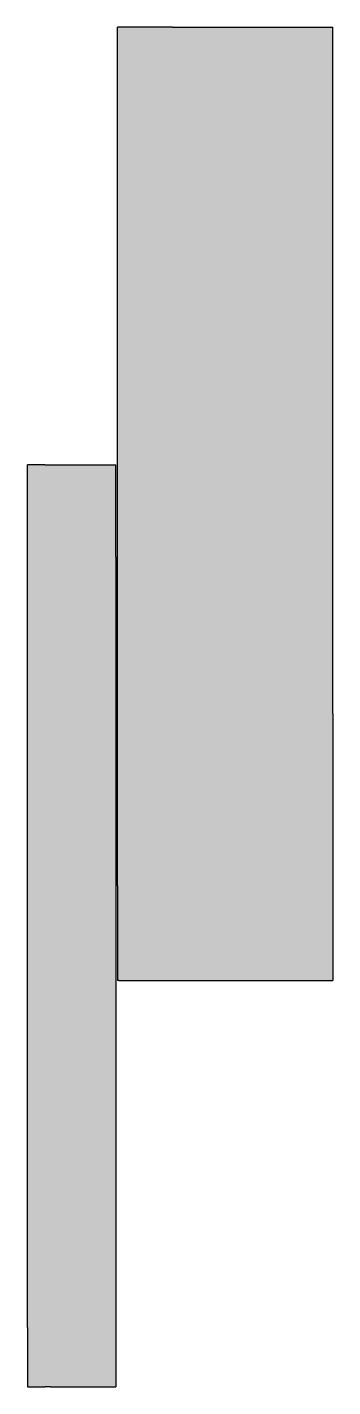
# Model space of a CAD drawing. Header units: millimetres. Extents: x -9985 to 240895, y -184894 to 39395.
# Drawn here: x 31334 to 32313, y -84535 to -80185 of the extents above; entities that cross this region are included whole.
import ezdxf

# ---------------------------------------------------------------- set-up
doc = ezdxf.new("R2010")
doc.units = ezdxf.units.MM
doc.layers.add('S-TAGLIO-MURO', color=7, linetype='Continuous')

msp = doc.modelspace()

# ---------------------------------------------------------------- hatches: boundary and pattern name
at = {"layer": 'S-TAGLIO-MURO'}
for points in [[(31626, -83235), (31624, -83235), (31624, -82931), (31624, -80185), (31800, -80185), (31828, -80185), (32246, -80185), (32266, -80185), (32312, -80185), (32312, -82381), (32312, -83235), (32266, -83235), (32246, -83235), (31828, -83235), (31628, -83235), (31626, -83235)], [(31408, -84535), (31390, -84535), (31334, -84535), (31334, -84345), (31334, -81585), (31390, -81585), (31408, -81585), (31618, -81585), (31618, -81879), (31618, -84535), (31416, -84535), (31408, -84535)]]:
    msp.add_hatch(color=7, dxfattribs=at).paths.add_polyline_path(points)

# ---------------------------------------------------------------- linework, layer by layer
for p, q in [((31799.681, -80185), (31623, -80185)), ((31623, -82931.822), (31623, -80185)), ((31799.681, -80185), (31828.126, -80185)), ((31828.126, -80185), (32245.191, -80185)), ((32245.191, -80185), (32266.317, -80185)), ((32266.317, -80185), (32313, -80185)), ((32313, -82381.455), (32313, -80185)), ((31390.522, -81585), (31334.607, -81585)), ((31334.607, -84345.322), (31334.607, -81585)), ((31390.522, -81585), (31408.672, -81585)), ((31408.672, -81585), (31618.5, -81585)), ((31618.5, -81879.951), (31618.5, -81585)), ((31618.5, -81879.951), (31618.5, -84535)), ((32313, -82381.455), (32313, -83235)), ((31623, -82931.822), (31623, -83235)), ((31626.891, -83235), (31623, -83235)), ((31627.601, -83235), (31626.891, -83235)), ((31627.601, -83235), (31828.126, -83235)), ((31828.126, -83235), (32245.191, -83235)), ((32245.191, -83235), (32266.317, -83235)), ((32266.317, -83235), (32313, -83235)), ((31334.607, -84345.322), (31334.607, -84535)), ((31334.607, -84535), (31390.522, -84535)), ((31408.672, -84535), (31390.522, -84535)), ((31408.672, -84535), (31415.327, -84535)), ((31415.327, -84535), (31618.5, -84535))]:
    msp.add_line(p, q, dxfattribs=at)

doc.saveas('drawing.dxf')
